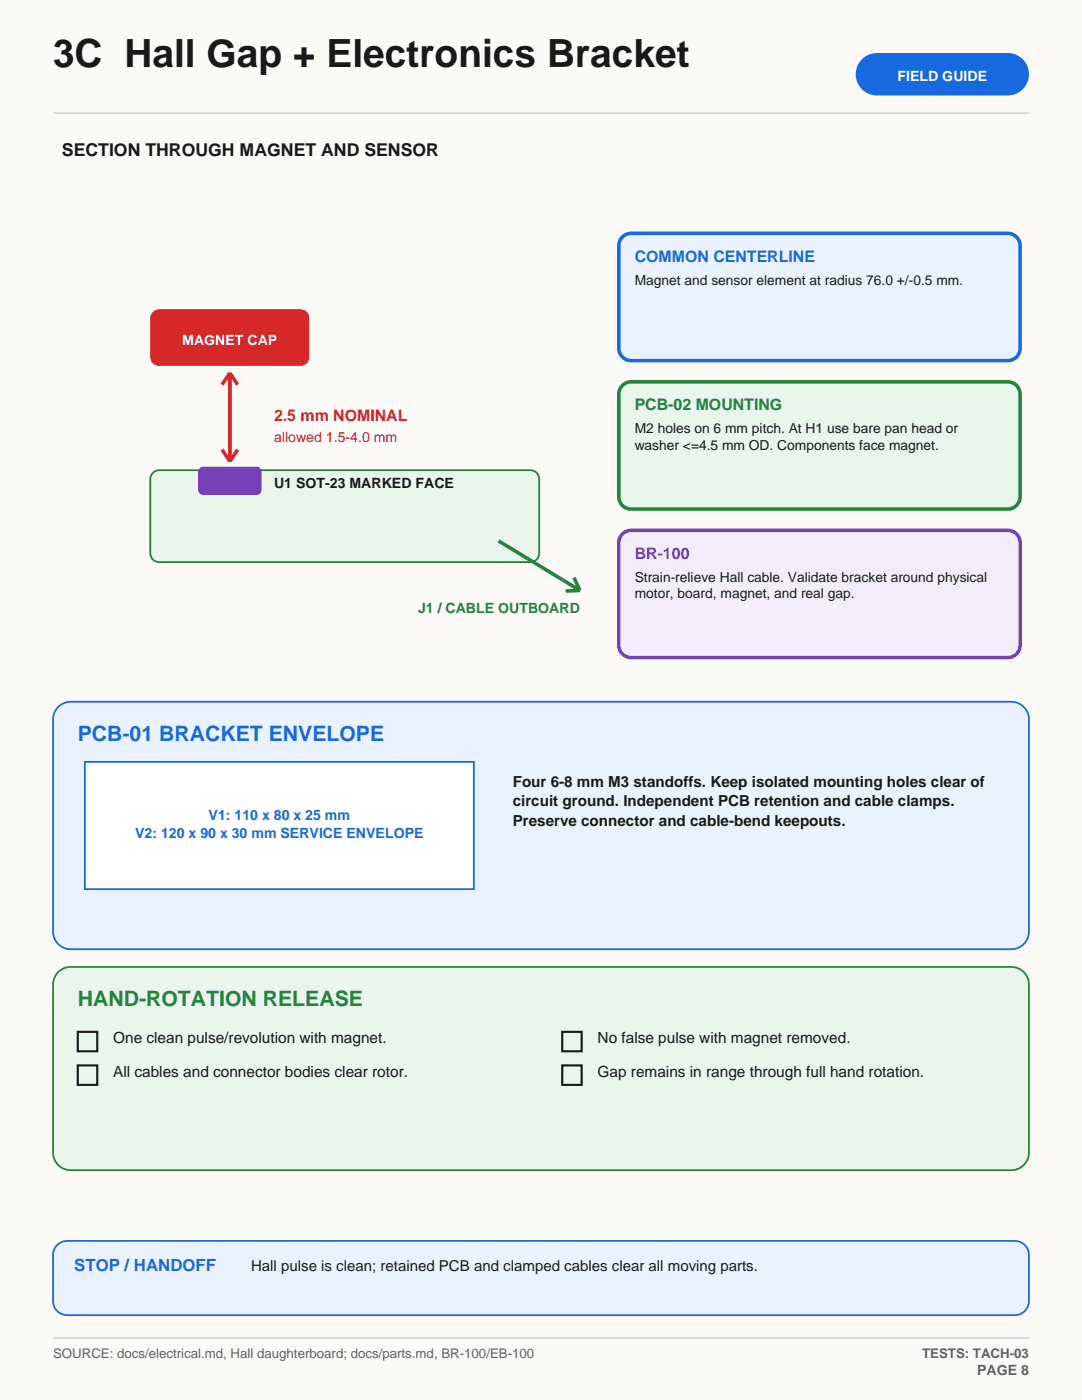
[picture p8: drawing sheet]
<svg xmlns="http://www.w3.org/2000/svg" width="216mm" height="279mm" viewBox="0 0 216 279" stroke-linecap="round" stroke-linejoin="round" font-family="sans-serif">
<defs><g id="words">
<text font-size="7.8" fill="#191919" x="10.6" y="13.4">3C Hall Gap + Electronics Bracket</text>
<text font-size="4.2" fill="#1769e0" x="15.5" y="147.8">PCB-01 BRACKET ENVELOPE</text>
<text font-size="4.2" fill="#24843a" x="15.5" y="200.7">HAND-ROTATION RELEASE</text>
<text font-size="3.5" fill="#191919" x="12.3" y="31">SECTION THROUGH MAGNET AND SENSOR</text>
<text font-size="3.4" fill="#1769e0" x="14.8" y="253.6">STOP / HANDOFF</text>
<text font-size="3.2" fill="#1769e0" x="126.6" y="52.2">COMMON CENTERLINE</text>
<text font-size="3.2" fill="#d62828" x="54.7" y="84">2.5 mm NOMINAL</text>
<text font-size="3.2" fill="#24843a" x="126.6" y="81.8">PCB-02 MOUNTING</text>
<text font-size="3.2" fill="#7540b8" x="126.6" y="111.5">BR-100</text>
<g font-size="3.1" fill="#191919">
<text x="22.6" y="208.1">One clean pulse/revolution with magnet.</text>
<text x="119.2" y="208.1">No false pulse with magnet removed.</text>
<text x="22.6" y="214.8">All cables and connector bodies clear rotor.</text>
<text x="119.2" y="214.8">Gap remains in range through full hand rotation.</text>
</g>
<g font-size="3" fill="#191919">
<text x="102.3" y="157">Four 6-8 mm M3 standoffs. Keep isolated mounting holes clear of</text>
<text x="102.3" y="160.9">circuit ground. Independent PCB retention and cable clamps.</text>
<text x="102.3" y="164.8">Preserve connector and cable-bend keepouts.</text>
<text x="50.1" y="253.6">Hall pulse is clean; retained PCB and clamped cables clear all moving parts.</text>
</g>
<g font-size="2.8" fill="#fff">
<text x="179.1" y="16.2">FIELD GUIDE</text>
<text x="36.4" y="68.8">MAGNET CAP</text>
</g>
<g font-size="2.8" fill="#191919">
<text x="126.6" y="56.8">Magnet and sensor element at radius 76.0 +/-0.5 mm.</text>
<text x="126.6" y="86.4">M2 holes on 6 mm pitch. At H1 use bare pan head or</text>
<text x="126.6" y="89.8">washer &lt;=4.5 mm OD. Components face magnet.</text>
<text x="54.7" y="97.4">U1 SOT-23 MARKED FACE</text>
<text x="126.6" y="116.1">Strain-relieve Hall cable. Validate bracket around physical</text>
<text x="126.6" y="119.4">motor, board, magnet, and real gap.</text>
</g>
<text font-size="2.8" fill="#d62828" x="54.7" y="88.2">allowed 1.5-4.0 mm</text>
<text font-size="2.8" fill="#24843a" x="83.4" y="122.4">J1 / CABLE OUTBOARD</text>
<g font-size="2.8" fill="#1769e0">
<text x="27" y="167.2">V2: 120 x 90 x 30 mm SERVICE ENVELOPE</text>
<text x="41.6" y="163.7">V1: 110 x 80 x 25 mm</text>
</g>
<text font-size="2.8" fill="#5d6168" x="195" y="274.5">PAGE 8</text>
<g font-size="2.6" fill="#5d6168">
<text x="10.6" y="270.9">SOURCE: docs/electrical.md, Hall daughterboard; docs/parts.md, BR-100/EB-100</text>
<text x="184" y="270.9">TESTS: TACH-03</text>
</g>
</g></defs>
<path d="M0 0h215.9v279.4h-215.9z" fill-rule="evenodd" fill="#fbfaf6"/>
<path d="M172.2 11.6a4.2 4.2 0 0 1 2.8-1h26.1a4.2 4.2 0 0 1 4.2 4.2 4.2 4.2 0 0 1-4.2 4.3h-26.1a4.2 4.2 0 0 1-4-2.8 4.2 4.2 0 0 1 1.2-4.7z" fill-rule="evenodd" fill="#1769e0"/>
<path d="M10.6 22.6h194.7" fill="none" stroke="#d4d7dc" stroke-width=".35"/>
<path d="M30.5 62.3l.8-.5 .4-.1h28.3a1.76 1.76 0 0 1 1.7 1.8v7.8a1.76 1.76 0 0 1-1.7 1.7h-28.3a1.76 1.76 0 0 1-1.7-1.7v-7.8v-.5z" fill-rule="evenodd" fill="#d62828"/>
<path d="M30.5 94.4l.8-.5 .4-.1h74.1a1.76 1.76 0 0 1 1.8 1.8v14.8a1.76 1.76 0 0 1-1.8 1.8h-74.1a1.76 1.76 0 0 1-1.7-1.8v-14.8v-.5z" fill-rule="evenodd" fill="#eaf6ec" stroke="#24843a" stroke-width=".35"/>
<path d="M39.9 93.3l.7-.2h10.6a1.06 1.06 0 0 1 1 1.1v3.5a1.06 1.06 0 0 1-1 1.1h-10.6a1.06 1.06 0 0 1-1.1-1.1v-3.5l.1-.3z" fill-rule="evenodd" fill="#7540b8"/>
<path d="M45.9 74.4v17.7M45.9 74.4l-1.6 2.4M45.9 74.4l1.5 2.4M44.3 89.7l1.6 2.4M47.4 89.7l-1.5 2.4" fill="none" stroke="#d62828" stroke-width=".71" stroke-linecap="butt"/>
<path d="M99.5 107.9l16.2 9.9M114.5 115.3l1.2 2.5M115.7 117.8l-2.8 .2" fill="none" stroke="#24843a" stroke-width=".71" stroke-linecap="butt"/>
<path d="M124 47.5a2.46 2.46 0 0 1 1.9-.9h75.2a2.47 2.47 0 0 1 2.5 2.4v20.5a2.47 2.47 0 0 1-2.5 2.5h-75.2a2.47 2.47 0 0 1-2.4-2.5v-20.5v-.5z" fill-rule="evenodd" fill="#eaf2ff" stroke="#1769e0" stroke-width=".71" stroke-linecap="butt"/>
<path d="M124 77.1a2.46 2.46 0 0 1 1.9-.9h75.2a2.47 2.47 0 0 1 2.5 2.5v20.4a2.47 2.47 0 0 1-2.5 2.5h-75.2a2.47 2.47 0 0 1-2.4-2.5v-20.4v-.6z" fill-rule="evenodd" fill="#eaf6ec" stroke="#24843a" stroke-width=".71" stroke-linecap="butt"/>
<path d="M124.4 106.4l1-.5 .5-.1h75.2a2.47 2.47 0 0 1 2.5 2.5v20.5a2.47 2.47 0 0 1-2.5 2.4h-75.2a2.47 2.47 0 0 1-2.4-2.4v-20.5a2.46 2.46 0 0 1 .9-1.9z" fill-rule="evenodd" fill="#f3edfb" stroke="#7540b8" stroke-width=".71" stroke-linecap="butt"/>
<path d="M11.6 141.1a3.5 3.5 0 0 1 2.5-1h187.7a3.5 3.5 0 0 1 3.5 3.5v42.3a3.5 3.5 0 0 1-3.5 3.5h-187.7a3.5 3.5 0 0 1-3.5-3.5v-42.3a3.5 3.5 0 0 1 1-2.5z" fill-rule="evenodd" fill="#eaf2ff" stroke="#1769e0" stroke-width=".35"/>
<path d="M16.9 152h77.6v25.4h-77.6z" fill-rule="evenodd" fill="#fff" stroke="#1769e0" stroke-width=".35"/>
<path d="M11.6 194a3.5 3.5 0 0 1 2.5-1h187.7a3.5 3.5 0 0 1 3.5 3.5v33.5a3.5 3.5 0 0 1-3.5 3.5h-187.7a3.5 3.5 0 0 1-3.5-3.5v-33.5a3.5 3.5 0 0 1 1-2.5z" fill-rule="evenodd" fill="#eaf6ec" stroke="#24843a" stroke-width=".35"/>
<path d="M15.5 205.9h3.9v3.9h-3.9zM15.5 212.6h3.9v3.9h-3.9zM112.2 205.9h3.9v3.9h-3.9zM112.2 212.6h3.9v3.9h-3.9z" fill="none" stroke="#191919" stroke-width=".42"/>
<path d="M11.6 248.3l1.2-.6 .6-.1h189.1a2.82 2.82 0 0 1 2.8 2.9v9.1a2.82 2.82 0 0 1-2.8 2.9h-189.1a2.82 2.82 0 0 1-2.8-2.9v-9.1a2.82 2.82 0 0 1 1-2.2z" fill-rule="evenodd" fill="#eaf2ff" stroke="#1769e0" stroke-width=".35"/>
<path d="M10.6 267.1h194.7" fill="none" stroke="#d4d7dc" stroke-width=".35"/>
<use href="#words"/>
</svg>
